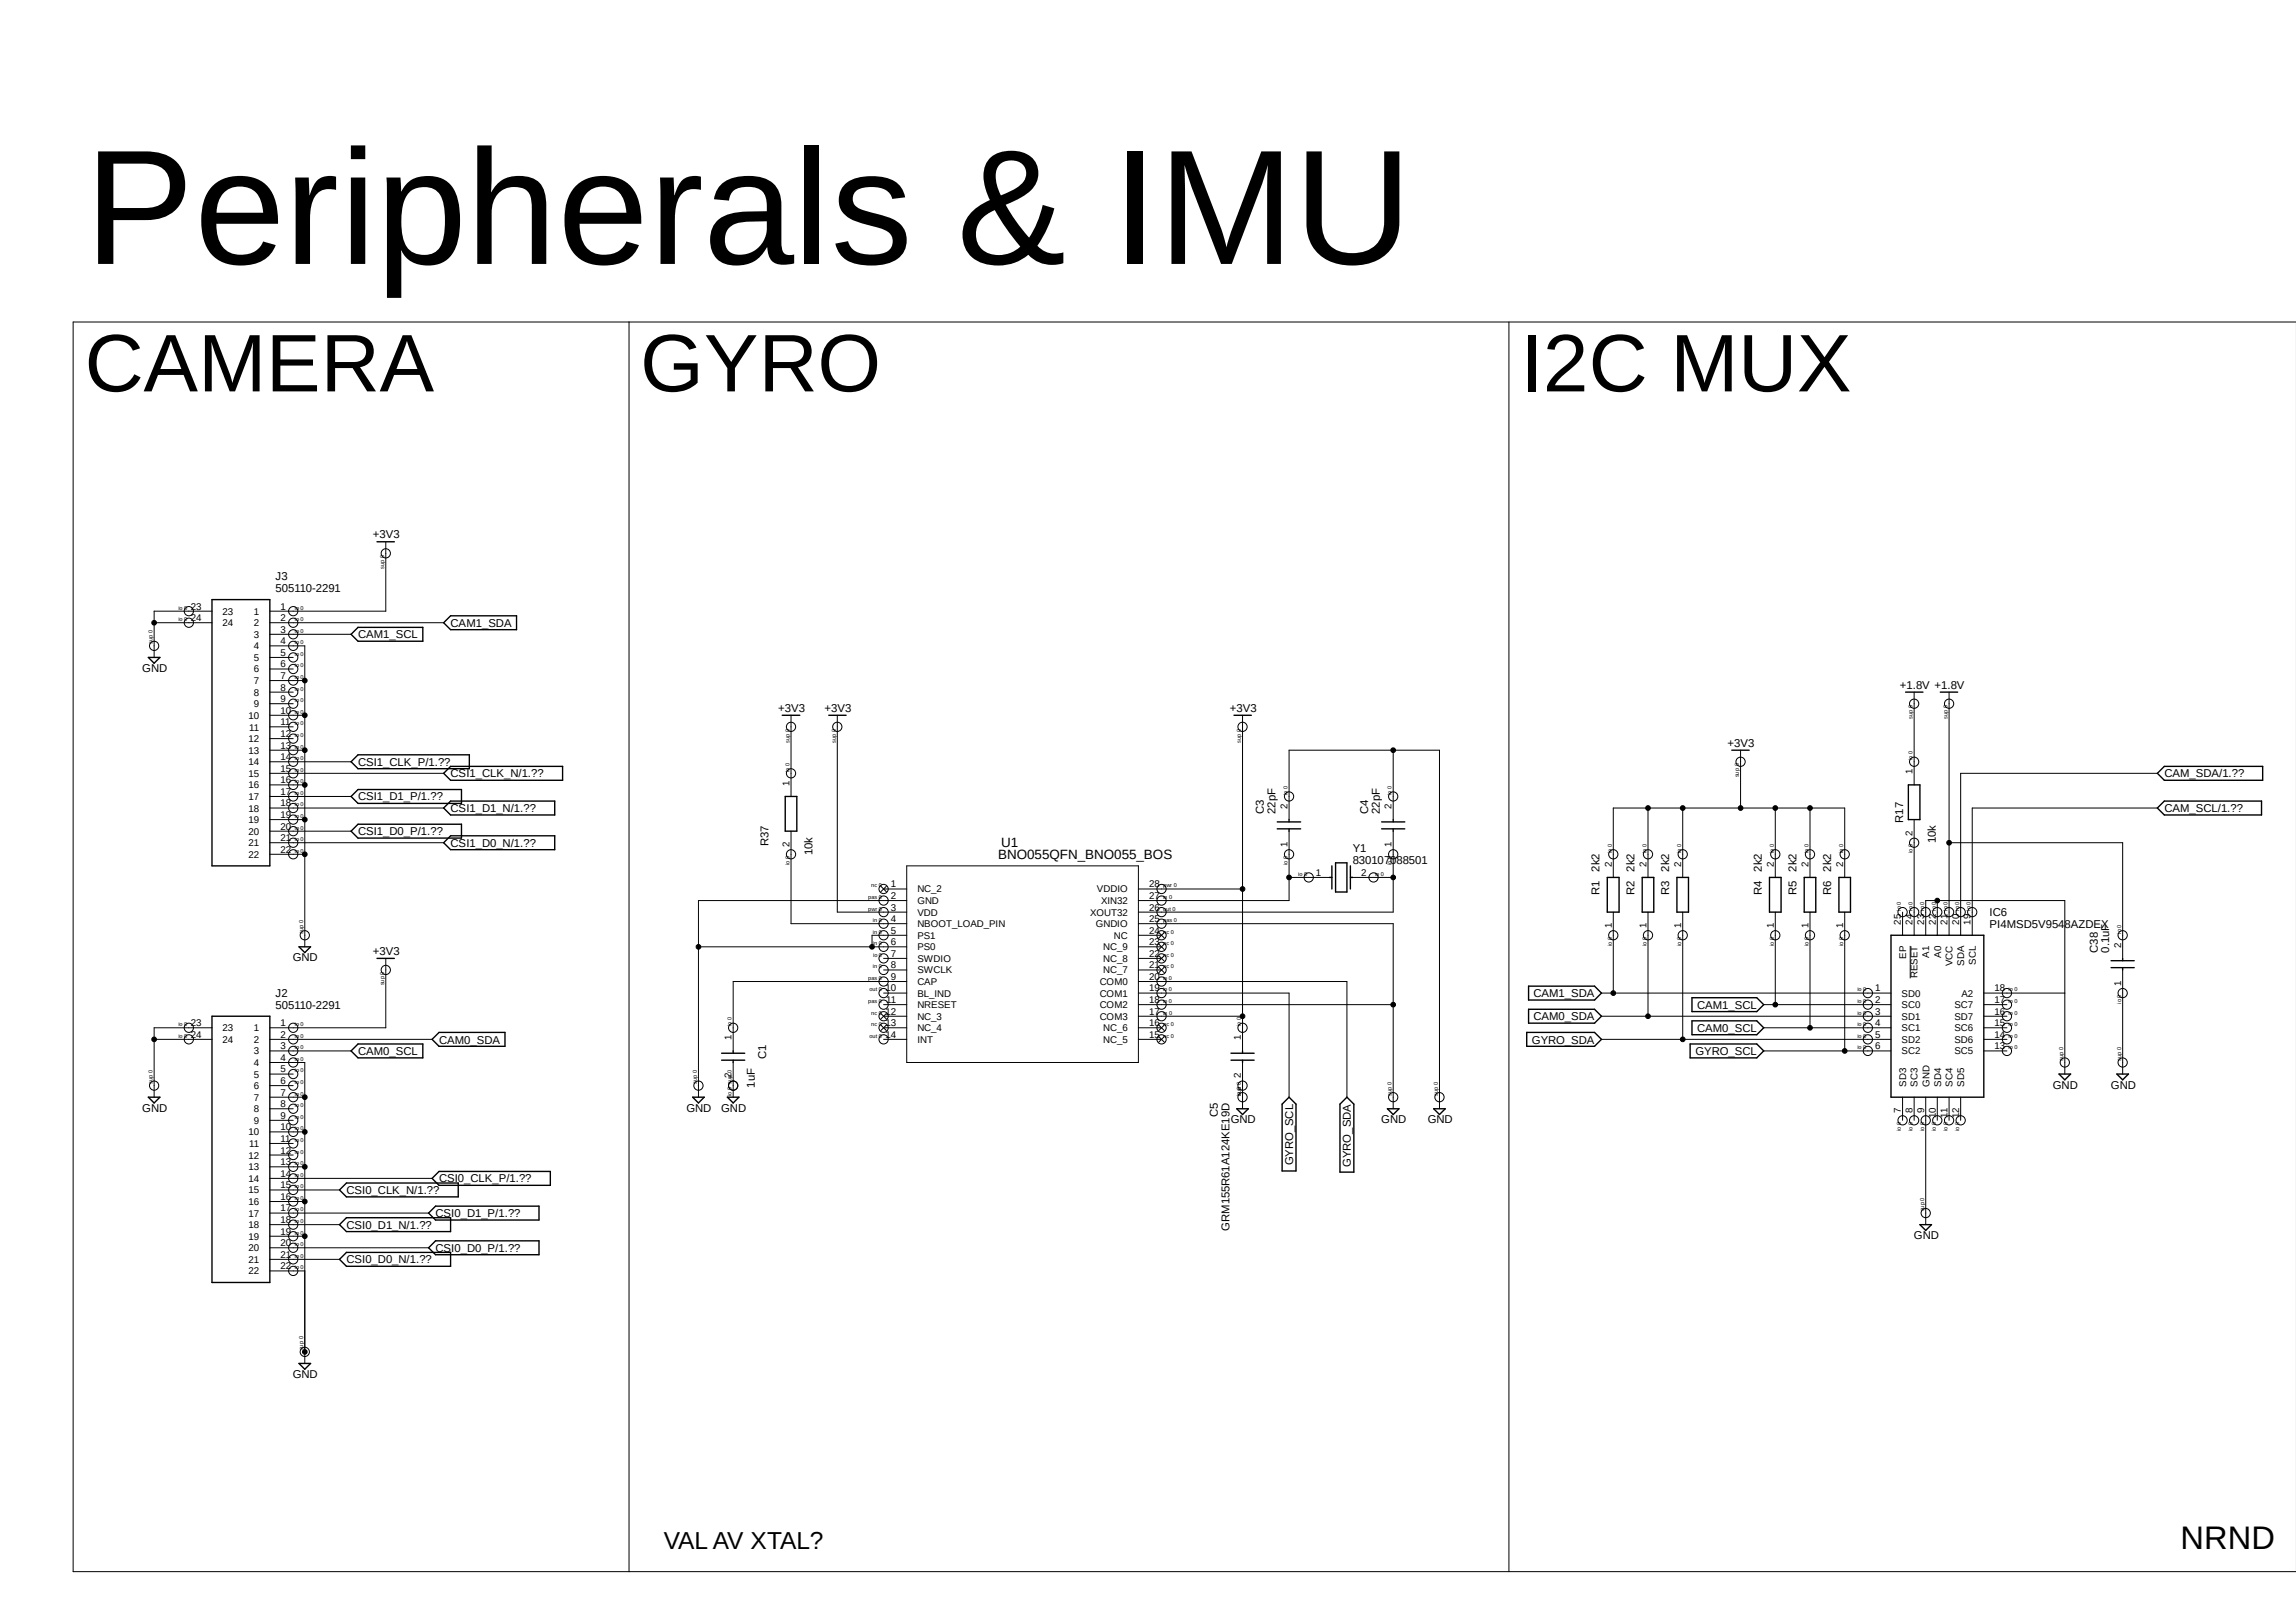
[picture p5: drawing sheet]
<svg xmlns="http://www.w3.org/2000/svg" width="420mm" height="297mm" viewBox="0 0 420 297" stroke-linecap="round" stroke-linejoin="round" font-family="sans-serif">
<defs><g id="words">
<text font-size="29.9" x="15.5" y="48.3">Peripherals &amp; IMU</text>
<g font-size="14.9">
<text x="15.5" y="71.6">CAMERA</text>
<text x="117.1" y="71.6">GYRO</text>
<text x="278.2" y="71.6">I2C MUX</text>
</g>
<text font-size="6" x="398.9" y="283.4">NRND</text>
<text font-size="4.5" x="121.4" y="283.4">VAL AV XTAL?</text>
<g font-size="2.5">
<text x="183.1" y="155.1">U1</text>
<text x="182.6" y="157.2">BNO055QFN_BNO055_BOS</text>
</g>
<g font-size="2.1">
<text x="68.2" y="98.5">+3V3</text>
<text x="50.4" y="106.2">J3</text>
<text x="50.4" y="108.3">505110-2291</text>
<text x="65.5" y="116.8">CAM1_SCL</text>
<text x="82.4" y="114.7">CAM1_SDA</text>
<text x="26" y="123">GND</text>
<text x="142.4" y="130.3">+3V3</text>
<text x="150.8" y="130.3">+3V3</text>
<text x="225" y="130.3">+3V3</text>
<text x="347.5" y="126">+1.8V +1.8V</text>
<text x="316" y="136.7">+3V3</text>
<text x="65.5" y="140.1">CSI1_CLK_P/1.??</text>
<text x="82.4" y="142.2">CSI1_CLK_N/1.??</text>
<text x="395.9" y="142.2">CAM_SDA/1.??</text>
<text x="65.5" y="146.5">CSI1_D1_P/1.??</text>
<text x="82.4" y="148.6">CSI1_D1_N/1.??</text>
<text x="231.2" y="148.9" transform="rotate(-90 231.2 148.9)">C3</text>
<text x="233.3" y="148.9" transform="rotate(-90 233.3 148.9)">22pF</text>
<text x="250.3" y="148.9" transform="rotate(-90 250.3 148.9)">C4</text>
<text x="252.4" y="148.9" transform="rotate(-90 252.4 148.9)">22pF</text>
<text x="395.9" y="148.6">CAM_SCL/1.??</text>
<text x="65.5" y="152.8">CSI1_D0_P/1.??</text>
<text x="82.4" y="154.9">CSI1_D0_N/1.??</text>
<text x="140.6" y="154.8" transform="rotate(-90 140.6 154.8)">R37</text>
<text x="247.4" y="156">Y1</text>
<text x="348.2" y="150.6" transform="rotate(-90 348.2 150.6)">R17</text>
<text x="354.1" y="154.3" transform="rotate(-90 354.1 154.3)">10k</text>
<text x="148.6" y="156.5" transform="rotate(-90 148.6 156.5)">10k</text>
<text x="247.4" y="158.1">830107088501</text>
<text x="292.6" y="159.5" transform="rotate(-90 292.6 159.5)">2k2</text>
<text x="299" y="159.5" transform="rotate(-90 299 159.5)">2k2</text>
<text x="305.4" y="159.5" transform="rotate(-90 305.4 159.5)">2k2</text>
<text x="322.3" y="159.5" transform="rotate(-90 322.3 159.5)">2k2</text>
<text x="328.6" y="159.5" transform="rotate(-90 328.6 159.5)">2k2</text>
<text x="335" y="159.5" transform="rotate(-90 335 159.5)">2k2</text>
<text x="292.6" y="163.7" transform="rotate(-90 292.6 163.7)">R1</text>
<text x="299" y="163.7" transform="rotate(-90 299 163.7)">R2</text>
<text x="305.4" y="163.7" transform="rotate(-90 305.4 163.7)">R3</text>
<text x="322.3" y="163.7" transform="rotate(-90 322.3 163.7)">R4</text>
<text x="328.6" y="163.7" transform="rotate(-90 328.6 163.7)">R5</text>
<text x="335" y="163.7" transform="rotate(-90 335 163.7)">R6</text>
<text x="363.9" y="167.6">IC6</text>
<text x="363.9" y="169.8">PI4MSD5V9548AZDEX</text>
<text x="53.6" y="175.9">GND</text>
<text x="68.2" y="174.8">+3V3</text>
<text x="383.7" y="174.3" transform="rotate(-90 383.7 174.3)">C38</text>
<text x="385.8" y="174.3" transform="rotate(-90 385.8 174.3)">0.1uF</text>
<text x="50.4" y="184.6">505110-2291</text>
<text x="50.4" y="182.5">J2</text>
<text x="280.5" y="182.5">CAM1_SDA</text>
<text x="310.4" y="184.6">CAM1_SCL</text>
<text x="80.3" y="191">CAM0_SDA</text>
<text x="280.2" y="191">GYRO_SDA</text>
<text x="280.5" y="186.7">CAM0_SDA</text>
<text x="310.4" y="188.9">CAM0_SCL</text>
<text x="65.5" y="193.1">CAM0_SCL</text>
<text x="140.2" y="193.9" transform="rotate(-90 140.2 193.9)">C1</text>
<text x="310.1" y="193.1">GYRO_SCL</text>
<text x="26" y="203.5">GND</text>
<text x="125.6" y="203.5">GND</text>
<text x="131.9" y="203.5">GND</text>
<text x="138.1" y="199.1" transform="rotate(-90 138.1 199.1)">1uF</text>
<text x="375.5" y="199.2">GND</text>
<text x="386.1" y="199.2">GND</text>
<text x="222.8" y="204.5" transform="rotate(-90 222.8 204.5)">C5</text>
<text x="225.1" y="205.6">GND</text>
<text x="252.6" y="205.6">GND</text>
<text x="261.2" y="205.6">GND</text>
<text x="236.5" y="213.3" transform="rotate(-90 236.5 213.3)">GYRO_SCL</text>
<text x="247.1" y="213.5" transform="rotate(-90 247.1 213.5)">GYRO_SDA</text>
<text x="63.4" y="218.5">CSI0_CLK_N/1.??</text>
<text x="80.3" y="216.4">CSI0_CLK_P/1.??</text>
<text x="63.4" y="224.8">CSI0_D1_N/1.??</text>
<text x="79.7" y="222.7">CSI0_D1_P/1.??</text>
<text x="224.9" y="225.3" transform="rotate(-90 224.9 225.3)">GRM155R61A124KE19D</text>
<text x="350.1" y="226.7">GND</text>
<text x="63.4" y="231.2">CSI0_D0_N/1.??</text>
<text x="79.7" y="229.1">CSI0_D0_P/1.??</text>
<text x="53.6" y="252.2">GND</text>
</g>
<g font-size="1.8">
<text x="34.9" y="111.5">23</text>
<text x="34.9" y="113.7">24</text>
<text x="40.7" y="112.5">23</text>
<text x="46.4" y="112.5">1</text>
<text x="51.3" y="111.5">1</text>
<text x="51.3" y="113.7">2</text>
<text x="40.7" y="114.6">24</text>
<text x="46.4" y="114.6">2</text>
<text x="46.4" y="116.7">3</text>
<text x="46.4" y="118.8">4</text>
<text x="51.3" y="115.8">3</text>
<text x="51.3" y="117.9">4</text>
<text x="46.4" y="120.9">5</text>
<text x="46.4" y="123.1">6</text>
<text x="46.4" y="125.2">7</text>
<text x="51.3" y="120">5</text>
<text x="51.3" y="122.1">6</text>
<text x="51.3" y="124.2">7</text>
<text x="45.5" y="131.5">10</text>
<text x="46.4" y="127.3">8</text>
<text x="46.4" y="129.4">9</text>
<text x="51.3" y="126.4">8</text>
<text x="51.3" y="128.5">9</text>
<text x="51.3" y="130.6">10</text>
<text x="45.5" y="135.8">12</text>
<text x="45.5" y="137.9">13</text>
<text x="45.6" y="133.7">11</text>
<text x="51.3" y="132.8">11</text>
<text x="51.3" y="134.9">12</text>
<text x="51.3" y="137">13</text>
<text x="45.5" y="140">14</text>
<text x="45.5" y="142.2">15</text>
<text x="51.3" y="139.1">14</text>
<text x="51.3" y="141.2">15</text>
<text x="51.3" y="143.3">16</text>
<text x="144.4" y="143.8" transform="rotate(-90 144.4 143.8)">1</text>
<text x="349.8" y="141.7" transform="rotate(-90 349.8 141.7)">1</text>
<text x="45.5" y="144.3">16</text>
<text x="45.5" y="146.4">17</text>
<text x="45.5" y="148.5">18</text>
<text x="51.3" y="145.5">17</text>
<text x="51.3" y="147.6">18</text>
<text x="51.3" y="149.7">19</text>
<text x="235.5" y="148" transform="rotate(-90 235.5 148)">2</text>
<text x="254.6" y="148" transform="rotate(-90 254.6 148)">2</text>
<text x="45.5" y="150.6">19</text>
<text x="45.5" y="152.7">20</text>
<text x="45.5" y="154.9">21</text>
<text x="51.3" y="151.8">20</text>
<text x="51.3" y="153.9">21</text>
<text x="144.4" y="155" transform="rotate(-90 144.4 155)">2</text>
<text x="235.5" y="155" transform="rotate(-90 235.5 155)">1</text>
<text x="254.6" y="155" transform="rotate(-90 254.6 155)">1</text>
<text x="349.8" y="152.9" transform="rotate(-90 349.8 152.9)">2</text>
<text x="45.5" y="157">22</text>
<text x="51.3" y="156">22</text>
<text x="240.7" y="160.3">1</text>
<text x="249" y="160.3">2</text>
<text x="294.8" y="158.6" transform="rotate(-90 294.8 158.6)">2</text>
<text x="301.2" y="158.6" transform="rotate(-90 301.2 158.6)">2</text>
<text x="307.5" y="158.6" transform="rotate(-90 307.5 158.6)">2</text>
<text x="324.4" y="158.6" transform="rotate(-90 324.4 158.6)">2</text>
<text x="330.8" y="158.6" transform="rotate(-90 330.8 158.6)">2</text>
<text x="337.1" y="158.6" transform="rotate(-90 337.1 158.6)">2</text>
<text x="162.9" y="162.4">1</text>
<text x="162.9" y="164.5">2</text>
<text x="162.9" y="166.6">3</text>
<text x="167.8" y="163.3">NC_2</text>
<text x="167.8" y="165.4">GND</text>
<text x="167.8" y="167.6">VDD</text>
<text x="199.4" y="167.6">XOUT32</text>
<text x="200.7" y="163.3">VDDIO</text>
<text x="201.4" y="165.4">XIN32</text>
<text x="210.2" y="166.6">26</text>
<text x="210.2" y="164.5">27</text>
<text x="210.2" y="162.4">28</text>
<text x="162.9" y="168.7">4</text>
<text x="162.9" y="170.9">5</text>
<text x="162.9" y="173">6</text>
<text x="167.8" y="169.7">NBOOT_LOAD_PIN</text>
<text x="167.8" y="171.8">PS1</text>
<text x="167.8" y="173.9">PS0</text>
<text x="200.5" y="169.7">GNDIO</text>
<text x="201.8" y="173.9">NC_9</text>
<text x="203.8" y="171.8">NC</text>
<text x="210.2" y="173">23</text>
<text x="210.2" y="170.9">24</text>
<text x="210.2" y="168.7">25</text>
<text x="294.8" y="169.8" transform="rotate(-90 294.8 169.8)">1</text>
<text x="301.2" y="169.8" transform="rotate(-90 301.2 169.8)">1</text>
<text x="307.5" y="169.8" transform="rotate(-90 307.5 169.8)">1</text>
<text x="324.4" y="169.8" transform="rotate(-90 324.4 169.8)">1</text>
<text x="330.8" y="169.8" transform="rotate(-90 330.8 169.8)">1</text>
<text x="337.1" y="169.8" transform="rotate(-90 337.1 169.8)">1</text>
<text x="347.7" y="169.2" transform="rotate(-90 347.7 169.2)">25</text>
<text x="349.8" y="169.2" transform="rotate(-90 349.8 169.2)">24</text>
<text x="352" y="169.2" transform="rotate(-90 352 169.2)">23</text>
<text x="354.1" y="169.2" transform="rotate(-90 354.1 169.2)">22</text>
<text x="356.2" y="169.2" transform="rotate(-90 356.2 169.2)">21</text>
<text x="358.4" y="169.2" transform="rotate(-90 358.4 169.2)">20</text>
<text x="360.5" y="169.2" transform="rotate(-90 360.5 169.2)">19</text>
<text x="388" y="173.4" transform="rotate(-90 388 173.4)">2</text>
<text x="162.9" y="175.1">7</text>
<text x="162.9" y="177.2">8</text>
<text x="162.9" y="179.3">9</text>
<text x="167.8" y="176">SWDIO</text>
<text x="167.8" y="178.1">SWCLK</text>
<text x="201.8" y="178.1">NC_7</text>
<text x="201.8" y="176">NC_8</text>
<text x="210.2" y="179.3">20</text>
<text x="210.2" y="177.2">21</text>
<text x="210.2" y="175.1">22</text>
<text x="348.7" y="175.5" transform="rotate(-90 348.7 175.5)">EP</text>
<text x="350.8" y="179" transform="rotate(-90 350.8 179)">RESET</text>
<text x="352.9" y="175.3" transform="rotate(-90 352.9 175.3)">A1</text>
<text x="355.1" y="175.3" transform="rotate(-90 355.1 175.3)">A0</text>
<text x="357.2" y="176.8" transform="rotate(-90 357.2 176.8)">VCC</text>
<text x="359.3" y="176.7" transform="rotate(-90 359.3 176.7)">SDA</text>
<text x="361.4" y="176.5" transform="rotate(-90 361.4 176.5)">SCL</text>
<text x="162" y="181.4">10</text>
<text x="162" y="185.7">12</text>
<text x="162.1" y="183.6">11</text>
<text x="167.8" y="180.3">CAP</text>
<text x="167.8" y="182.4">BL_IND</text>
<text x="167.8" y="184.5">NRESET</text>
<text x="201.2" y="184.5">COM2</text>
<text x="201.2" y="182.4">COM1</text>
<text x="201.2" y="180.3">COM0</text>
<text x="210.2" y="185.7">17</text>
<text x="210.2" y="183.6">18</text>
<text x="210.2" y="181.4">19</text>
<text x="343" y="181.4">1</text>
<text x="343" y="183.6">2</text>
<text x="343" y="185.7">3</text>
<text x="347.9" y="182.4">SD0</text>
<text x="347.9" y="184.5">SC0</text>
<text x="357.5" y="184.5">SC7</text>
<text x="358.8" y="182.4">A2</text>
<text x="364.8" y="181.4">18</text>
<text x="364.8" y="183.6">17</text>
<text x="364.8" y="185.7">16</text>
<text x="388" y="180.4" transform="rotate(-90 388 180.4)">1</text>
<text x="34.9" y="187.8">23</text>
<text x="34.9" y="189.9">24</text>
<text x="40.7" y="188.7">23</text>
<text x="40.7" y="190.8">24</text>
<text x="46.4" y="188.7">1</text>
<text x="46.4" y="190.8">2</text>
<text x="51.3" y="187.8">1</text>
<text x="51.3" y="189.9">2</text>
<text x="133.8" y="190.4" transform="rotate(-90 133.8 190.4)">1</text>
<text x="162" y="187.8">13</text>
<text x="162" y="189.9">14</text>
<text x="167.8" y="186.6">NC_3</text>
<text x="167.8" y="188.7">NC_4</text>
<text x="167.8" y="190.8">INT</text>
<text x="201.2" y="186.6">COM3</text>
<text x="201.8" y="190.8">NC_5</text>
<text x="201.8" y="188.7">NC_6</text>
<text x="210.2" y="189.9">15</text>
<text x="210.2" y="187.8">16</text>
<text x="227" y="190.4" transform="rotate(-90 227 190.4)">1</text>
<text x="343" y="187.8">4</text>
<text x="343" y="189.9">5</text>
<text x="347.9" y="186.6">SD1</text>
<text x="347.9" y="188.7">SC1</text>
<text x="347.9" y="190.8">SD2</text>
<text x="357.5" y="186.6">SD7</text>
<text x="357.5" y="188.7">SC6</text>
<text x="357.5" y="190.8">SD6</text>
<text x="364.8" y="187.8">15</text>
<text x="364.8" y="189.9">14</text>
<text x="46.4" y="193">3</text>
<text x="46.4" y="195.1">4</text>
<text x="46.4" y="197.2">5</text>
<text x="51.3" y="192">3</text>
<text x="51.3" y="194.1">4</text>
<text x="51.3" y="196.3">5</text>
<text x="133.8" y="197.4" transform="rotate(-90 133.8 197.4)">2</text>
<text x="227" y="197.4" transform="rotate(-90 227 197.4)">2</text>
<text x="343" y="192">6</text>
<text x="347.9" y="193">SC2</text>
<text x="357.5" y="193">SC5</text>
<text x="364.8" y="192">13</text>
<text x="46.4" y="199.3">6</text>
<text x="46.4" y="201.4">7</text>
<text x="46.4" y="203.5">8</text>
<text x="51.3" y="198.4">6</text>
<text x="51.3" y="200.5">7</text>
<text x="51.3" y="202.6">8</text>
<text x="347.7" y="203.7" transform="rotate(-90 347.7 203.7)">7</text>
<text x="348.7" y="198.8" transform="rotate(-90 348.7 198.8)">SD3</text>
<text x="349.8" y="203.7" transform="rotate(-90 349.8 203.7)">8</text>
<text x="350.8" y="198.8" transform="rotate(-90 350.8 198.8)">SC3</text>
<text x="352" y="203.7" transform="rotate(-90 352 203.7)">9</text>
<text x="352.9" y="198.8" transform="rotate(-90 352.9 198.8)">GND</text>
<text x="355.1" y="198.8" transform="rotate(-90 355.1 198.8)">SD4</text>
<text x="357.2" y="198.8" transform="rotate(-90 357.2 198.8)">SC4</text>
<text x="359.3" y="198.8" transform="rotate(-90 359.3 198.8)">SD5</text>
<text x="45.5" y="207.8">10</text>
<text x="45.6" y="209.9">11</text>
<text x="46.4" y="205.7">9</text>
<text x="51.3" y="204.7">9</text>
<text x="51.3" y="206.8">10</text>
<text x="51.3" y="209">11</text>
<text x="354.1" y="204.7" transform="rotate(-90 354.1 204.7)">10</text>
<text x="356.2" y="204.6" transform="rotate(-90 356.2 204.6)">11</text>
<text x="358.4" y="204.7" transform="rotate(-90 358.4 204.7)">12</text>
<text x="45.5" y="212">12</text>
<text x="45.5" y="214.2">13</text>
<text x="51.3" y="211.1">12</text>
<text x="51.3" y="213.2">13</text>
<text x="51.3" y="215.4">14</text>
<text x="45.5" y="216.3">14</text>
<text x="45.5" y="218.4">15</text>
<text x="45.5" y="220.5">16</text>
<text x="51.3" y="217.5">15</text>
<text x="51.3" y="219.6">16</text>
<text x="51.3" y="221.7">17</text>
<text x="45.5" y="222.6">17</text>
<text x="45.5" y="224.7">18</text>
<text x="45.5" y="226.9">19</text>
<text x="51.3" y="223.8">18</text>
<text x="51.3" y="225.9">19</text>
<text x="45.5" y="229">20</text>
<text x="45.5" y="231.1">21</text>
<text x="45.5" y="233.2">22</text>
<text x="51.3" y="228.1">20</text>
<text x="51.3" y="230.2">21</text>
<text x="51.3" y="232.3">22</text>
</g>
<g font-size="1">
<text x="70.3" y="104.1" transform="rotate(-90 70.3 104.1)">sup 0</text>
<text x="32.6" y="111.5">io 0</text>
<text x="32.6" y="113.7">io 0</text>
<text x="53.9" y="111.5">io 0</text>
<text x="53.9" y="113.7">io 0</text>
<text x="27.9" y="117.9" transform="rotate(-90 27.9 117.9)">sup 0</text>
<text x="53.9" y="115.8">io 0</text>
<text x="53.9" y="117.9">io 0</text>
<text x="53.9" y="120">io 0</text>
<text x="53.9" y="122.1">io 0</text>
<text x="53.9" y="124.2">io 0</text>
<text x="53.9" y="126.4">io 0</text>
<text x="53.9" y="128.5">io 0</text>
<text x="53.9" y="130.6">io 0</text>
<text x="349.8" y="131.6" transform="rotate(-90 349.8 131.6)">sup 0</text>
<text x="356.2" y="131.6" transform="rotate(-90 356.2 131.6)">sup 0</text>
<text x="53.9" y="132.8">io 0</text>
<text x="53.9" y="134.9">io 0</text>
<text x="53.9" y="137">io 0</text>
<text x="144.4" y="135.9" transform="rotate(-90 144.4 135.9)">sup 0</text>
<text x="152.9" y="135.9" transform="rotate(-90 152.9 135.9)">sup 0</text>
<text x="227" y="135.9" transform="rotate(-90 227 135.9)">sup 0</text>
<text x="53.9" y="139.1">io 0</text>
<text x="53.9" y="141.2">io 0</text>
<text x="53.9" y="143.3">io 0</text>
<text x="144.4" y="141.2" transform="rotate(-90 144.4 141.2)">io 0</text>
<text x="318.1" y="142.2" transform="rotate(-90 318.1 142.2)">sup 0</text>
<text x="349.8" y="139.1" transform="rotate(-90 349.8 139.1)">io 0</text>
<text x="53.9" y="145.5">io 0</text>
<text x="53.9" y="147.6">io 0</text>
<text x="53.9" y="149.7">io 0</text>
<text x="235.5" y="145.5" transform="rotate(-90 235.5 145.5)">io 0</text>
<text x="254.6" y="145.5" transform="rotate(-90 254.6 145.5)">io 0</text>
<text x="53.9" y="151.8">io 0</text>
<text x="53.9" y="153.9">io 0</text>
<text x="53.9" y="156">io 0</text>
<text x="144.4" y="158.2" transform="rotate(-90 144.4 158.2)">io 0</text>
<text x="235.5" y="158.2" transform="rotate(-90 235.5 158.2)">io 0</text>
<text x="237.5" y="160.3">io 0</text>
<text x="251.5" y="160.3">io 0</text>
<text x="254.6" y="158.2" transform="rotate(-90 254.6 158.2)">io 0</text>
<text x="294.8" y="156" transform="rotate(-90 294.8 156)">io 0</text>
<text x="301.2" y="156" transform="rotate(-90 301.2 156)">io 0</text>
<text x="307.5" y="156" transform="rotate(-90 307.5 156)">io 0</text>
<text x="324.4" y="156" transform="rotate(-90 324.4 156)">io 0</text>
<text x="330.8" y="156" transform="rotate(-90 330.8 156)">io 0</text>
<text x="337.1" y="156" transform="rotate(-90 337.1 156)">io 0</text>
<text x="349.8" y="156.1" transform="rotate(-90 349.8 156.1)">io 0</text>
<text x="158.8" y="164.5">pas 0</text>
<text x="158.8" y="166.6">pwr 0</text>
<text x="159.4" y="162.4">nc 0</text>
<text x="212.8" y="166.6">out 0</text>
<text x="212.8" y="164.5">in 0</text>
<text x="212.8" y="162.4">pwr 0</text>
<text x="347.7" y="166.6" transform="rotate(-90 347.7 166.6)">io 0</text>
<text x="349.8" y="166.6" transform="rotate(-90 349.8 166.6)">io 0</text>
<text x="352" y="166.6" transform="rotate(-90 352 166.6)">io 0</text>
<text x="354.1" y="166.6" transform="rotate(-90 354.1 166.6)">io 0</text>
<text x="356.2" y="166.6" transform="rotate(-90 356.2 166.6)">io 0</text>
<text x="358.4" y="166.6" transform="rotate(-90 358.4 166.6)">io 0</text>
<text x="360.5" y="166.6" transform="rotate(-90 360.5 166.6)">io 0</text>
<text x="55.5" y="170.9" transform="rotate(-90 55.5 170.9)">sup 0</text>
<text x="159.7" y="168.7">in 0</text>
<text x="159.7" y="170.9">in 0</text>
<text x="159.7" y="173">in 0</text>
<text x="212.8" y="173">nc 0</text>
<text x="212.8" y="170.9">nc 0</text>
<text x="212.8" y="168.7">pas 0</text>
<text x="294.8" y="173.1" transform="rotate(-90 294.8 173.1)">io 0</text>
<text x="301.2" y="173.1" transform="rotate(-90 301.2 173.1)">io 0</text>
<text x="307.5" y="173.1" transform="rotate(-90 307.5 173.1)">io 0</text>
<text x="324.4" y="173.1" transform="rotate(-90 324.4 173.1)">io 0</text>
<text x="330.8" y="173.1" transform="rotate(-90 330.8 173.1)">io 0</text>
<text x="337.1" y="173.1" transform="rotate(-90 337.1 173.1)">io 0</text>
<text x="388" y="170.9" transform="rotate(-90 388 170.9)">io 0</text>
<text x="158.8" y="179.3">pas 0</text>
<text x="159.7" y="177.2">in 0</text>
<text x="159.7" y="175.1">io 0</text>
<text x="212.8" y="179.3">io 0</text>
<text x="212.8" y="177.2">nc 0</text>
<text x="212.8" y="175.1">nc 0</text>
<text x="70.3" y="180.3" transform="rotate(-90 70.3 180.3)">sup 0</text>
<text x="158.8" y="183.6">pas 0</text>
<text x="159" y="181.4">out 0</text>
<text x="159.4" y="185.7">nc 0</text>
<text x="212.8" y="185.7">in 0</text>
<text x="212.8" y="183.6">io 0</text>
<text x="212.8" y="181.4">io 0</text>
<text x="339.8" y="181.4">io 0</text>
<text x="339.8" y="183.6">io 0</text>
<text x="339.8" y="185.7">io 0</text>
<text x="367.4" y="181.4">io 0</text>
<text x="367.4" y="183.6">io 0</text>
<text x="367.4" y="185.7">io 0</text>
<text x="388" y="183.6" transform="rotate(-90 388 183.6)">io 0</text>
<text x="32.6" y="187.8">io 0</text>
<text x="32.6" y="189.9">io 0</text>
<text x="53.9" y="187.8">io 0</text>
<text x="53.9" y="189.9">io 0</text>
<text x="133.8" y="187.8" transform="rotate(-90 133.8 187.8)">io 0</text>
<text x="159" y="189.9">out 0</text>
<text x="159.4" y="187.8">nc 0</text>
<text x="212.8" y="189.9">nc 0</text>
<text x="212.8" y="187.8">nc 0</text>
<text x="227" y="187.8" transform="rotate(-90 227 187.8)">io 0</text>
<text x="339.8" y="187.8">io 0</text>
<text x="339.8" y="189.9">io 0</text>
<text x="367.4" y="187.8">io 0</text>
<text x="367.4" y="189.9">io 0</text>
<text x="53.9" y="192">io 0</text>
<text x="53.9" y="194.1">io 0</text>
<text x="53.9" y="196.3">io 0</text>
<text x="339.8" y="192">io 0</text>
<text x="367.4" y="192">io 0</text>
<text x="377.4" y="194.1" transform="rotate(-90 377.4 194.1)">sup 0</text>
<text x="388" y="194.1" transform="rotate(-90 388 194.1)">sup 0</text>
<text x="27.9" y="198.4" transform="rotate(-90 27.9 198.4)">sup 0</text>
<text x="53.9" y="198.4">io 0</text>
<text x="53.9" y="200.5">io 0</text>
<text x="53.9" y="202.6">io 0</text>
<text x="127.5" y="198.4" transform="rotate(-90 127.5 198.4)">sup 0</text>
<text x="133.8" y="200.6" transform="rotate(-90 133.8 200.6)">io 0 sup 0</text>
<text x="227" y="200.6" transform="rotate(-90 227 200.6)">io 0</text>
<text x="227" y="200.5" transform="rotate(-90 227 200.5)">sup 0</text>
<text x="254.6" y="200.5" transform="rotate(-90 254.6 200.5)">sup 0</text>
<text x="263" y="200.5" transform="rotate(-90 263 200.5)">sup 0</text>
<text x="53.9" y="204.7">io 0</text>
<text x="53.9" y="206.8">io 0</text>
<text x="53.9" y="209">io 0</text>
<text x="347.7" y="206.9" transform="rotate(-90 347.7 206.9)">io 0</text>
<text x="349.8" y="206.9" transform="rotate(-90 349.8 206.9)">io 0</text>
<text x="352" y="206.9" transform="rotate(-90 352 206.9)">io 0</text>
<text x="354.1" y="206.9" transform="rotate(-90 354.1 206.9)">io 0</text>
<text x="356.2" y="206.9" transform="rotate(-90 356.2 206.9)">io 0</text>
<text x="358.4" y="206.9" transform="rotate(-90 358.4 206.9)">io 0</text>
<text x="53.9" y="211.1">io 0</text>
<text x="53.9" y="213.2">io 0</text>
<text x="53.9" y="215.3">io 0</text>
<text x="53.9" y="217.5">io 0</text>
<text x="53.9" y="219.6">io 0</text>
<text x="53.9" y="221.7">io 0</text>
<text x="352" y="221.7" transform="rotate(-90 352 221.7)">sup 0</text>
<text x="53.9" y="223.8">io 0</text>
<text x="53.9" y="225.9">io 0</text>
<text x="53.9" y="228">io 0</text>
<text x="53.9" y="230.2">io 0</text>
<text x="53.9" y="232.3">io 0</text>
<text x="55.5" y="247.1" transform="rotate(-90 55.5 247.1)">sup 0</text>
</g>
</g></defs>
<path d="M8.4 17.8l411.6 269.8M420 17.9l-411.6 269.8" fill="none" stroke="#fff" stroke-width=".18"/>
<g fill="none" stroke="#000" stroke-width=".18">
<path d="M115.1 58.9v228.7M276 58.9v228.7M420 58.9h-406.6v228.7h406.6M70.6 99.1v12.7h-21.2M28.2 114h10.6M38.8 111.8h-10.6v8.5M49.4 114h31.8M49.4 116.1h14.8M49.4 118.2h6.4v55.1M49.4 120.3h4.2M49.4 122.4h4.2M49.4 124.5h6.4"/>
<path d="M49.4 126.7h4.2M49.4 128.8h4.2M49.4 130.9h6.4M49.4 133h4.2M49.4 135.2h4.2M49.4 137.3h6.4M49.4 139.4h14.8M144.7 130.9v14.9M153.2 130.9v36h12.7M227.3 130.9v61.4M254.8 137.3v12.7M318.4 137.3v10.6"/>
<path d="M350.1 126.7v16.9M356.5 126.7v44.5M49.4 141.5h31.8M49.4 143.6h6.4M49.4 145.8h14.8M49.4 147.9h31.8M49.4 150h6.4M49.4 152.1h14.8M49.4 154.2h31.8M49.4 156.3h6.4M144.7 152.1v16.9h21.2M165.9 158.5h42.3v35.9h-42.3z"/>
<path d="M235.8 150v-12.7h27.5v65.6M235.8 152.1v12.7h-27.6M254.8 152.1v14.8h-46.6M301.5 147.9v12.7M307.8 147.9v12.7M324.7 147.9v12.7M331.1 147.9v12.7M350.1 150v21.2M356.5 154.2h31.8v21.2M394.6 141.5h-36v29.7M394.6 147.9h-33.8v23.3M70.6 175.4v12.7h-21.2"/>
<path d="M127.8 173.3h38.1M161.1 162.2l1 1M161.6 162.7h4.3M161.6 175.4h4.3M161.6 177.5h4.3M162.1 162.2l-1 1M165.9 164.8h-38.1v36M165.9 171.2h-6.4v2.1M165.9 179.6h-31.8v12.7M208.2 162.7h19.1M208.2 169h46.6v33.9M208.2 171.2h4.3"/>
<path d="M208.2 173.3h4.3M208.2 175.4h4.3M208.2 177.5h4.3M208.2 179.6h38.2v21.2M212 177l1 1M212 174.9l1 1M212 172.8l1 1M212 170.6l1 1.1M213 177l-1 1M213 174.9l-1 1M213 172.8l-1 1M213 170.6l-1 1.1"/>
<path d="M235.8 160.6h7.8M247 160.6h7.8M295.1 160.6v-12.7h42.3v12.7M295.1 166.9v14.8M301.5 166.9v19.1M307.8 166.9v23.3M324.7 166.9v17M331.1 166.9v21.2M337.4 166.9v25.4M348 166.9v4.3M349.4 173.1v5.9M352.3 171.2v-6.4h25.4v31.8"/>
<path d="M354.4 164.8v6.4M388.3 177.5v19.1M28.2 190.2h10.6M38.8 188.1h-10.6v12.7M49.4 190.2h29.6M49.4 192.3h14.8M49.4 194.4h6.4v55.1M49.4 196.6h4.2M49.4 198.7h4.2M134.1 194.4v6.4M161.1 185.5l1 1M161.1 187.6l1 1"/>
<path d="M161.6 188.1h4.3M161.6 190.2h4.3M161.6 181.7h4.3M161.6 183.9h4.3M161.6 186h4.3M162.1 185.5l-1 1M162.1 187.6l-1 1M208.2 188.1h4.3M208.2 190.2h4.3M208.2 181.7h27.6v19.1M208.2 183.9h46.6M208.2 186h19.1"/>
<path d="M212 189.7l1 1M212 187.6l1 1M213 189.7l-1 1M213 187.6l-1 1M227.3 194.4v8.5M292.9 190.2h53M292.9 181.7h53M292.9 186h53M322.6 188.1h23.3M322.6 192.3h23.3M322.6 183.9h23.3M362.9 188.1h4.2"/>
<path d="M362.9 190.2h4.2M362.9 192.3h4.2M362.9 181.7h14.8M362.9 183.9h4.2M362.9 186h4.2M49.4 200.8h6.4M49.4 202.9h4.2M49.4 205h4.2M49.4 207.1h6.4M49.4 209.3h4.2M49.4 211.4h4.2M49.4 213.5h6.4"/>
<path d="M49.4 215.6h29.6M49.4 217.8h12.7M49.4 219.9h6.4M348 200.8v4.2M350.1 200.8v4.2M352.3 200.8v23.3M354.4 200.8v4.2M356.5 200.8v4.2M358.6 200.8v4.2M49.4 222h29M49.4 224.1h12.7M49.4 226.2h6.4"/>
<path d="M49.4 228.3h29M49.4 230.5h12.7M49.4 232.6h6.4"/>
<circle cx="28.2" cy="114" r=".43"/>
<circle cx="28.2" cy="118.2" r=".85"/>
<circle cx="34.5" cy="114" r=".85"/>
<circle cx="34.5" cy="111.8" r=".85"/>
<circle cx="53.6" cy="116.1" r=".85"/>
<circle cx="53.6" cy="118.2" r=".85"/>
<circle cx="53.6" cy="114" r=".85"/>
<circle cx="53.6" cy="111.8" r=".85"/>
<circle cx="70.6" cy="101.3" r=".85"/>
<circle cx="53.6" cy="126.7" r=".85"/>
<circle cx="53.6" cy="135.2" r=".85"/>
<circle cx="53.6" cy="128.8" r=".85"/>
<circle cx="53.6" cy="122.4" r=".85"/>
<circle cx="53.6" cy="133" r=".85"/>
<circle cx="53.6" cy="130.9" r=".85"/>
<circle cx="53.6" cy="137.3" r=".85"/>
<circle cx="53.6" cy="139.4" r=".85"/>
<circle cx="53.6" cy="124.5" r=".85"/>
<circle cx="53.6" cy="120.3" r=".85"/>
<circle cx="55.7" cy="124.5" r=".43"/>
<circle cx="55.7" cy="137.3" r=".43"/>
<circle cx="55.7" cy="130.9" r=".43"/>
<circle cx="144.7" cy="133" r=".85"/>
<circle cx="153.2" cy="133" r=".85"/>
<circle cx="227.3" cy="133" r=".85"/>
<circle cx="254.8" cy="137.3" r=".43"/>
<circle cx="318.4" cy="139.4" r=".85"/>
<circle cx="350.1" cy="139.4" r=".85"/>
<circle cx="350.1" cy="128.8" r=".85"/>
<circle cx="356.5" cy="128.8" r=".85"/>
<circle cx="53.6" cy="152.1" r=".85"/>
<circle cx="53.6" cy="156.3" r=".85"/>
<circle cx="53.6" cy="150" r=".85"/>
<circle cx="53.6" cy="141.5" r=".85"/>
<circle cx="53.6" cy="143.6" r=".85"/>
<circle cx="53.6" cy="145.8" r=".85"/>
<circle cx="53.6" cy="154.2" r=".85"/>
<circle cx="53.6" cy="147.9" r=".85"/>
<circle cx="55.7" cy="150" r=".43"/>
<circle cx="55.7" cy="143.6" r=".43"/>
<circle cx="55.7" cy="156.3" r=".43"/>
<circle cx="144.7" cy="156.3" r=".85"/>
<circle cx="144.7" cy="141.5" r=".85"/>
<circle cx="235.8" cy="156.3" r=".85"/>
<circle cx="235.8" cy="145.8" r=".85"/>
<circle cx="254.8" cy="156.3" r=".85"/>
<circle cx="254.8" cy="145.8" r=".85"/>
<circle cx="295.1" cy="156.3" r=".85"/>
<circle cx="301.5" cy="147.9" r=".43"/>
<circle cx="301.5" cy="156.3" r=".85"/>
<circle cx="307.8" cy="147.9" r=".43"/>
<circle cx="307.8" cy="156.3" r=".85"/>
<circle cx="318.4" cy="147.9" r=".43"/>
<circle cx="324.7" cy="147.9" r=".43"/>
<circle cx="324.7" cy="156.3" r=".85"/>
<circle cx="331.1" cy="147.9" r=".43"/>
<circle cx="331.1" cy="156.3" r=".85"/>
<circle cx="337.4" cy="156.3" r=".85"/>
<circle cx="350.1" cy="154.2" r=".85"/>
<circle cx="356.5" cy="154.2" r=".43"/>
<circle cx="55.8" cy="171.2" r=".85"/>
<circle cx="70.6" cy="177.5" r=".85"/>
<circle cx="127.8" cy="173.3" r=".43"/>
<circle cx="159.5" cy="173.3" r=".43"/>
<circle cx="161.6" cy="162.7" r=".85"/>
<circle cx="161.6" cy="171.2" r=".85"/>
<circle cx="161.6" cy="169" r=".85"/>
<circle cx="161.6" cy="175.4" r=".85"/>
<circle cx="161.6" cy="177.5" r=".85"/>
<circle cx="161.6" cy="164.8" r=".85"/>
<circle cx="161.6" cy="166.9" r=".85"/>
<circle cx="161.6" cy="173.3" r=".85"/>
<circle cx="161.6" cy="179.6" r=".85"/>
<circle cx="212.5" cy="175.4" r=".85"/>
<circle cx="212.5" cy="173.3" r=".85"/>
<circle cx="212.5" cy="166.9" r=".85"/>
<circle cx="212.5" cy="169" r=".85"/>
<circle cx="212.5" cy="164.8" r=".85"/>
<circle cx="212.5" cy="179.6" r=".85"/>
<circle cx="212.5" cy="171.2" r=".85"/>
<circle cx="212.5" cy="177.5" r=".85"/>
<circle cx="212.5" cy="162.7" r=".85"/>
<circle cx="227.3" cy="162.7" r=".43"/>
<circle cx="235.8" cy="160.6" r=".43"/>
<circle cx="239.4" cy="160.6" r=".85"/>
<circle cx="251.2" cy="160.6" r=".85"/>
<circle cx="254.8" cy="160.6" r=".43"/>
<circle cx="295.1" cy="171.2" r=".85"/>
<circle cx="301.5" cy="171.2" r=".85"/>
<circle cx="307.8" cy="171.2" r=".85"/>
<circle cx="324.7" cy="171.2" r=".85"/>
<circle cx="331.1" cy="171.2" r=".85"/>
<circle cx="337.4" cy="171.2" r=".85"/>
<circle cx="348" cy="166.9" r=".85"/>
<circle cx="350.1" cy="166.9" r=".85"/>
<circle cx="352.3" cy="166.9" r=".85"/>
<circle cx="354.4" cy="164.8" r=".43"/>
<circle cx="354.4" cy="166.9" r=".85"/>
<circle cx="356.5" cy="166.9" r=".85"/>
<circle cx="358.6" cy="166.9" r=".85"/>
<circle cx="360.8" cy="166.9" r=".85"/>
<circle cx="388.3" cy="171.2" r=".85"/>
<circle cx="28.2" cy="190.2" r=".43"/>
<circle cx="28.2" cy="198.7" r=".85"/>
<circle cx="34.5" cy="190.2" r=".85"/>
<circle cx="34.5" cy="188.1" r=".85"/>
<circle cx="53.6" cy="196.6" r=".85"/>
<circle cx="53.6" cy="194.4" r=".85"/>
<circle cx="53.6" cy="190.2" r=".85"/>
<circle cx="53.6" cy="192.3" r=".85"/>
<circle cx="53.6" cy="188.1" r=".85"/>
<circle cx="53.6" cy="198.7" r=".85"/>
<circle cx="127.8" cy="198.7" r=".85"/>
<circle cx="134.1" cy="188.1" r=".85"/>
<circle cx="134.1" cy="198.7" r=".85"/>
<circle cx="161.6" cy="183.9" r=".85"/>
<circle cx="161.6" cy="181.7" r=".85"/>
<circle cx="161.6" cy="186" r=".85"/>
<circle cx="161.6" cy="190.2" r=".85"/>
<circle cx="161.6" cy="188.1" r=".85"/>
<circle cx="212.5" cy="181.7" r=".85"/>
<circle cx="212.5" cy="183.9" r=".85"/>
<circle cx="212.5" cy="188.1" r=".85"/>
<circle cx="212.5" cy="190.2" r=".85"/>
<circle cx="212.5" cy="186" r=".85"/>
<circle cx="227.3" cy="186" r=".43"/>
<circle cx="227.3" cy="188.1" r=".85"/>
<circle cx="227.3" cy="198.7" r=".85"/>
<circle cx="254.8" cy="183.9" r=".43"/>
<circle cx="295.1" cy="181.7" r=".43"/>
<circle cx="301.5" cy="186" r=".43"/>
<circle cx="307.8" cy="190.2" r=".43"/>
<circle cx="324.7" cy="183.9" r=".43"/>
<circle cx="331.1" cy="188.1" r=".43"/>
<circle cx="337.4" cy="192.3" r=".43"/>
<circle cx="341.7" cy="181.7" r=".85"/>
<circle cx="341.7" cy="192.3" r=".85"/>
<circle cx="341.7" cy="188.1" r=".85"/>
<circle cx="341.7" cy="183.9" r=".85"/>
<circle cx="341.7" cy="190.2" r=".85"/>
<circle cx="341.7" cy="186" r=".85"/>
<circle cx="367.1" cy="186" r=".85"/>
<circle cx="367.1" cy="183.9" r=".85"/>
<circle cx="367.1" cy="190.2" r=".85"/>
<circle cx="367.1" cy="181.7" r=".85"/>
<circle cx="367.1" cy="192.3" r=".85"/>
<circle cx="367.1" cy="188.1" r=".85"/>
<circle cx="377.7" cy="194.4" r=".85"/>
<circle cx="388.3" cy="194.4" r=".85"/>
<circle cx="388.3" cy="181.7" r=".85"/>
<circle cx="53.6" cy="207.1" r=".85"/>
<circle cx="53.6" cy="209.3" r=".85"/>
<circle cx="53.6" cy="219.9" r=".85"/>
<circle cx="53.6" cy="215.6" r=".85"/>
<circle cx="53.6" cy="200.8" r=".85"/>
<circle cx="53.6" cy="202.9" r=".85"/>
<circle cx="53.6" cy="205" r=".85"/>
<circle cx="53.6" cy="211.4" r=".85"/>
<circle cx="53.6" cy="213.5" r=".85"/>
<circle cx="53.6" cy="217.8" r=".85"/>
<circle cx="55.7" cy="219.9" r=".43"/>
<circle cx="55.7" cy="207.1" r=".43"/>
<circle cx="55.7" cy="200.8" r=".43"/>
<circle cx="55.7" cy="213.5" r=".43"/>
<circle cx="227.3" cy="200.8" r=".85"/>
<circle cx="254.8" cy="200.8" r=".85"/>
<circle cx="263.3" cy="200.8" r=".85"/>
<circle cx="348" cy="205" r=".85"/>
<circle cx="350.1" cy="205" r=".85"/>
<circle cx="352.3" cy="205" r=".85"/>
<circle cx="354.4" cy="205" r=".85"/>
<circle cx="356.5" cy="205" r=".85"/>
<circle cx="358.6" cy="205" r=".85"/>
<circle cx="53.6" cy="224.1" r=".85"/>
<circle cx="53.6" cy="232.6" r=".85"/>
<circle cx="53.6" cy="222" r=".85"/>
<circle cx="53.6" cy="228.3" r=".85"/>
<circle cx="53.6" cy="230.5" r=".85"/>
<circle cx="53.6" cy="226.2" r=".85"/>
<circle cx="55.7" cy="226.2" r=".43"/>
<circle cx="352.3" cy="222" r=".85"/>
<circle cx="55.7" cy="247.4" r=".43"/>
<circle cx="55.8" cy="247.4" r=".85"/>
</g>
<g fill="none" stroke="#000" stroke-width=".25">
<path d="M69 99.1h3.1M38.8 109.7h10.6v48.8h-10.6zM64.2 116.1l1.3-1.3h11.8v2.5h-11.8zM81.2 114l1.2-1.3h12.1v2.5h-12.1zM27.1 120.3h2.2l-1.1 1.1zM64.2 139.4l1.3-1.3h20.4v2.6h-20.4zM143.1 130.9h3.2M151.6 130.9h3.2M225.7 130.9h3.2M316.8 137.3h3.2M348.6 126.7h3.1M354.9 126.7h3.2"/>
<path d="M64.2 152.1l1.3-1.3h18.9v2.6h-18.9zM64.2 145.8l1.3-1.3h18.9v2.5h-18.9zM81.2 154.2l1.2-1.2h19.1v2.5h-19.1zM82.4 146.6h19.1v2.5h-19.1l-1.2-1.2zM82.4 140.3h20.5v2.5h-20.5l-1.2-1.3zM143.6 145.8h2.2v6.3h-2.2zM233.6 151.7h4.3M233.6 150.4h4.3M235.8 150v.4M235.8 151.7v.4M243.6 158.5v4.2M244.3 157.9h2.1v5.3h-2.1z"/>
<path d="M247 158.5v4.2M252.7 151.7h4.3M252.7 150.4h4.3M254.8 150v.4M254.8 151.7v.4M349.1 143.6h2.1v6.4h-2.1zM395.9 146.6h17.8v2.5h-17.8l-1.3-1.2zM395.9 140.3h18v2.5h-18l-1.3-1.3zM54.7 173.3h2.1l-1 1zM69 175.4h3.1M243.2 160.6h.4M247 160.6h.4"/>
<path d="M294 160.6h2.2v6.3h-2.2zM300.4 160.6h2.1v6.3h-2.1zM306.7 160.6h2.2v6.3h-2.2zM323.7 160.6h2.1v6.3h-2.1zM330 160.6h2.1v6.3h-2.1zM336.4 160.6h2.1v6.3h-2.1zM345.9 171.2h17v29.6h-17zM386.2 177.1h4.2M386.2 175.8h4.2M388.3 175.4v.4M388.3 177.1v.4M38.8 186h10.6v48.7h-10.6z"/>
<path d="M64.2 192.3l1.3-1.2h11.8v2.5h-11.8zM79 190.2l1.3-1.3h12.1v2.6h-12.1zM132 192.7h4.2M132 194h4.2M134.1 192.3v.4M134.1 194v.4M225.2 192.7h4.2M225.2 194h4.2M227.3 192.3v.4M227.3 194v.4M279.3 188.9h12.4l1.2 1.3-1.2 1.3h-12.4zM279.6 184.7h12.1l1.2 1.3-1.2 1.2h-12.1z"/>
<path d="M279.6 180.5h12.1l1.2 1.2-1.2 1.3h-12.1zM309.2 191.1h12.2l1.2 1.2-1.2 1.3h-12.2zM309.5 186.8h11.9l1.2 1.3-1.2 1.3h-11.9zM309.5 182.6h11.9l1.2 1.3-1.2 1.2h-11.9zM376.6 196.6h2.2l-1.1 1zM387.2 196.6h2.1l-1 1zM27.1 200.8h2.2l-1.1 1zM62.1 217.8l1.3-1.3h20.4v2.5h-20.4zM80.3 214.4h20.4v2.5h-20.4l-1.3-1.3zM126.7 200.8h2.1l-1 1zM133.1 200.8h2.1l-1.1 1zM226.2 202.9h2.1l-1 1.1z"/>
<path d="M235.8 200.8l1.3 1.3v12.2h-2.6v-12.2zM245.1 202.1l1.3-1.3 1.2 1.3v12.4h-2.5zM253.8 202.9h2.1l-1.1 1.1zM262.3 202.9h2.1l-1.1 1.1zM62.1 230.5l1.3-1.3h19v2.5h-19zM62.1 224.1l1.3-1.3h19v2.6h-19zM78.4 228.3l1.3-1.2h18.9v2.5h-18.9zM78.4 222l1.3-1.3h18.9v2.6h-18.9zM351.2 224.1h2.1l-1 1.1zM54.7 249.5h2.1l-1 1.1z"/>
</g>
<g fill="#000">
<circle cx="28.2" cy="114" r=".43"/>
<circle cx="55.7" cy="124.5" r=".43"/>
<circle cx="55.7" cy="137.3" r=".43"/>
<circle cx="55.7" cy="130.9" r=".43"/>
<circle cx="254.8" cy="137.3" r=".43"/>
<circle cx="55.7" cy="150" r=".43"/>
<circle cx="55.7" cy="143.6" r=".43"/>
<circle cx="55.7" cy="156.3" r=".43"/>
<circle cx="301.5" cy="147.9" r=".43"/>
<circle cx="307.8" cy="147.9" r=".43"/>
<circle cx="318.4" cy="147.9" r=".43"/>
<circle cx="324.7" cy="147.9" r=".43"/>
<circle cx="331.1" cy="147.9" r=".43"/>
<circle cx="356.5" cy="154.2" r=".43"/>
<circle cx="127.8" cy="173.3" r=".43"/>
<circle cx="159.5" cy="173.3" r=".43"/>
<circle cx="227.3" cy="162.7" r=".43"/>
<circle cx="235.8" cy="160.6" r=".43"/>
<circle cx="254.8" cy="160.6" r=".43"/>
<circle cx="354.4" cy="164.8" r=".43"/>
<circle cx="28.2" cy="190.2" r=".43"/>
<circle cx="227.3" cy="186" r=".43"/>
<circle cx="254.8" cy="183.9" r=".43"/>
<circle cx="295.1" cy="181.7" r=".43"/>
<circle cx="301.5" cy="186" r=".43"/>
<circle cx="307.8" cy="190.2" r=".43"/>
<circle cx="324.7" cy="183.9" r=".43"/>
<circle cx="331.1" cy="188.1" r=".43"/>
<circle cx="337.4" cy="192.3" r=".43"/>
<circle cx="55.7" cy="219.9" r=".43"/>
<circle cx="55.7" cy="207.1" r=".43"/>
<circle cx="55.7" cy="200.8" r=".43"/>
<circle cx="55.7" cy="213.5" r=".43"/>
<circle cx="55.7" cy="226.2" r=".43"/>
<circle cx="55.7" cy="247.4" r=".43"/>
</g>
<use href="#words"/>
</svg>
